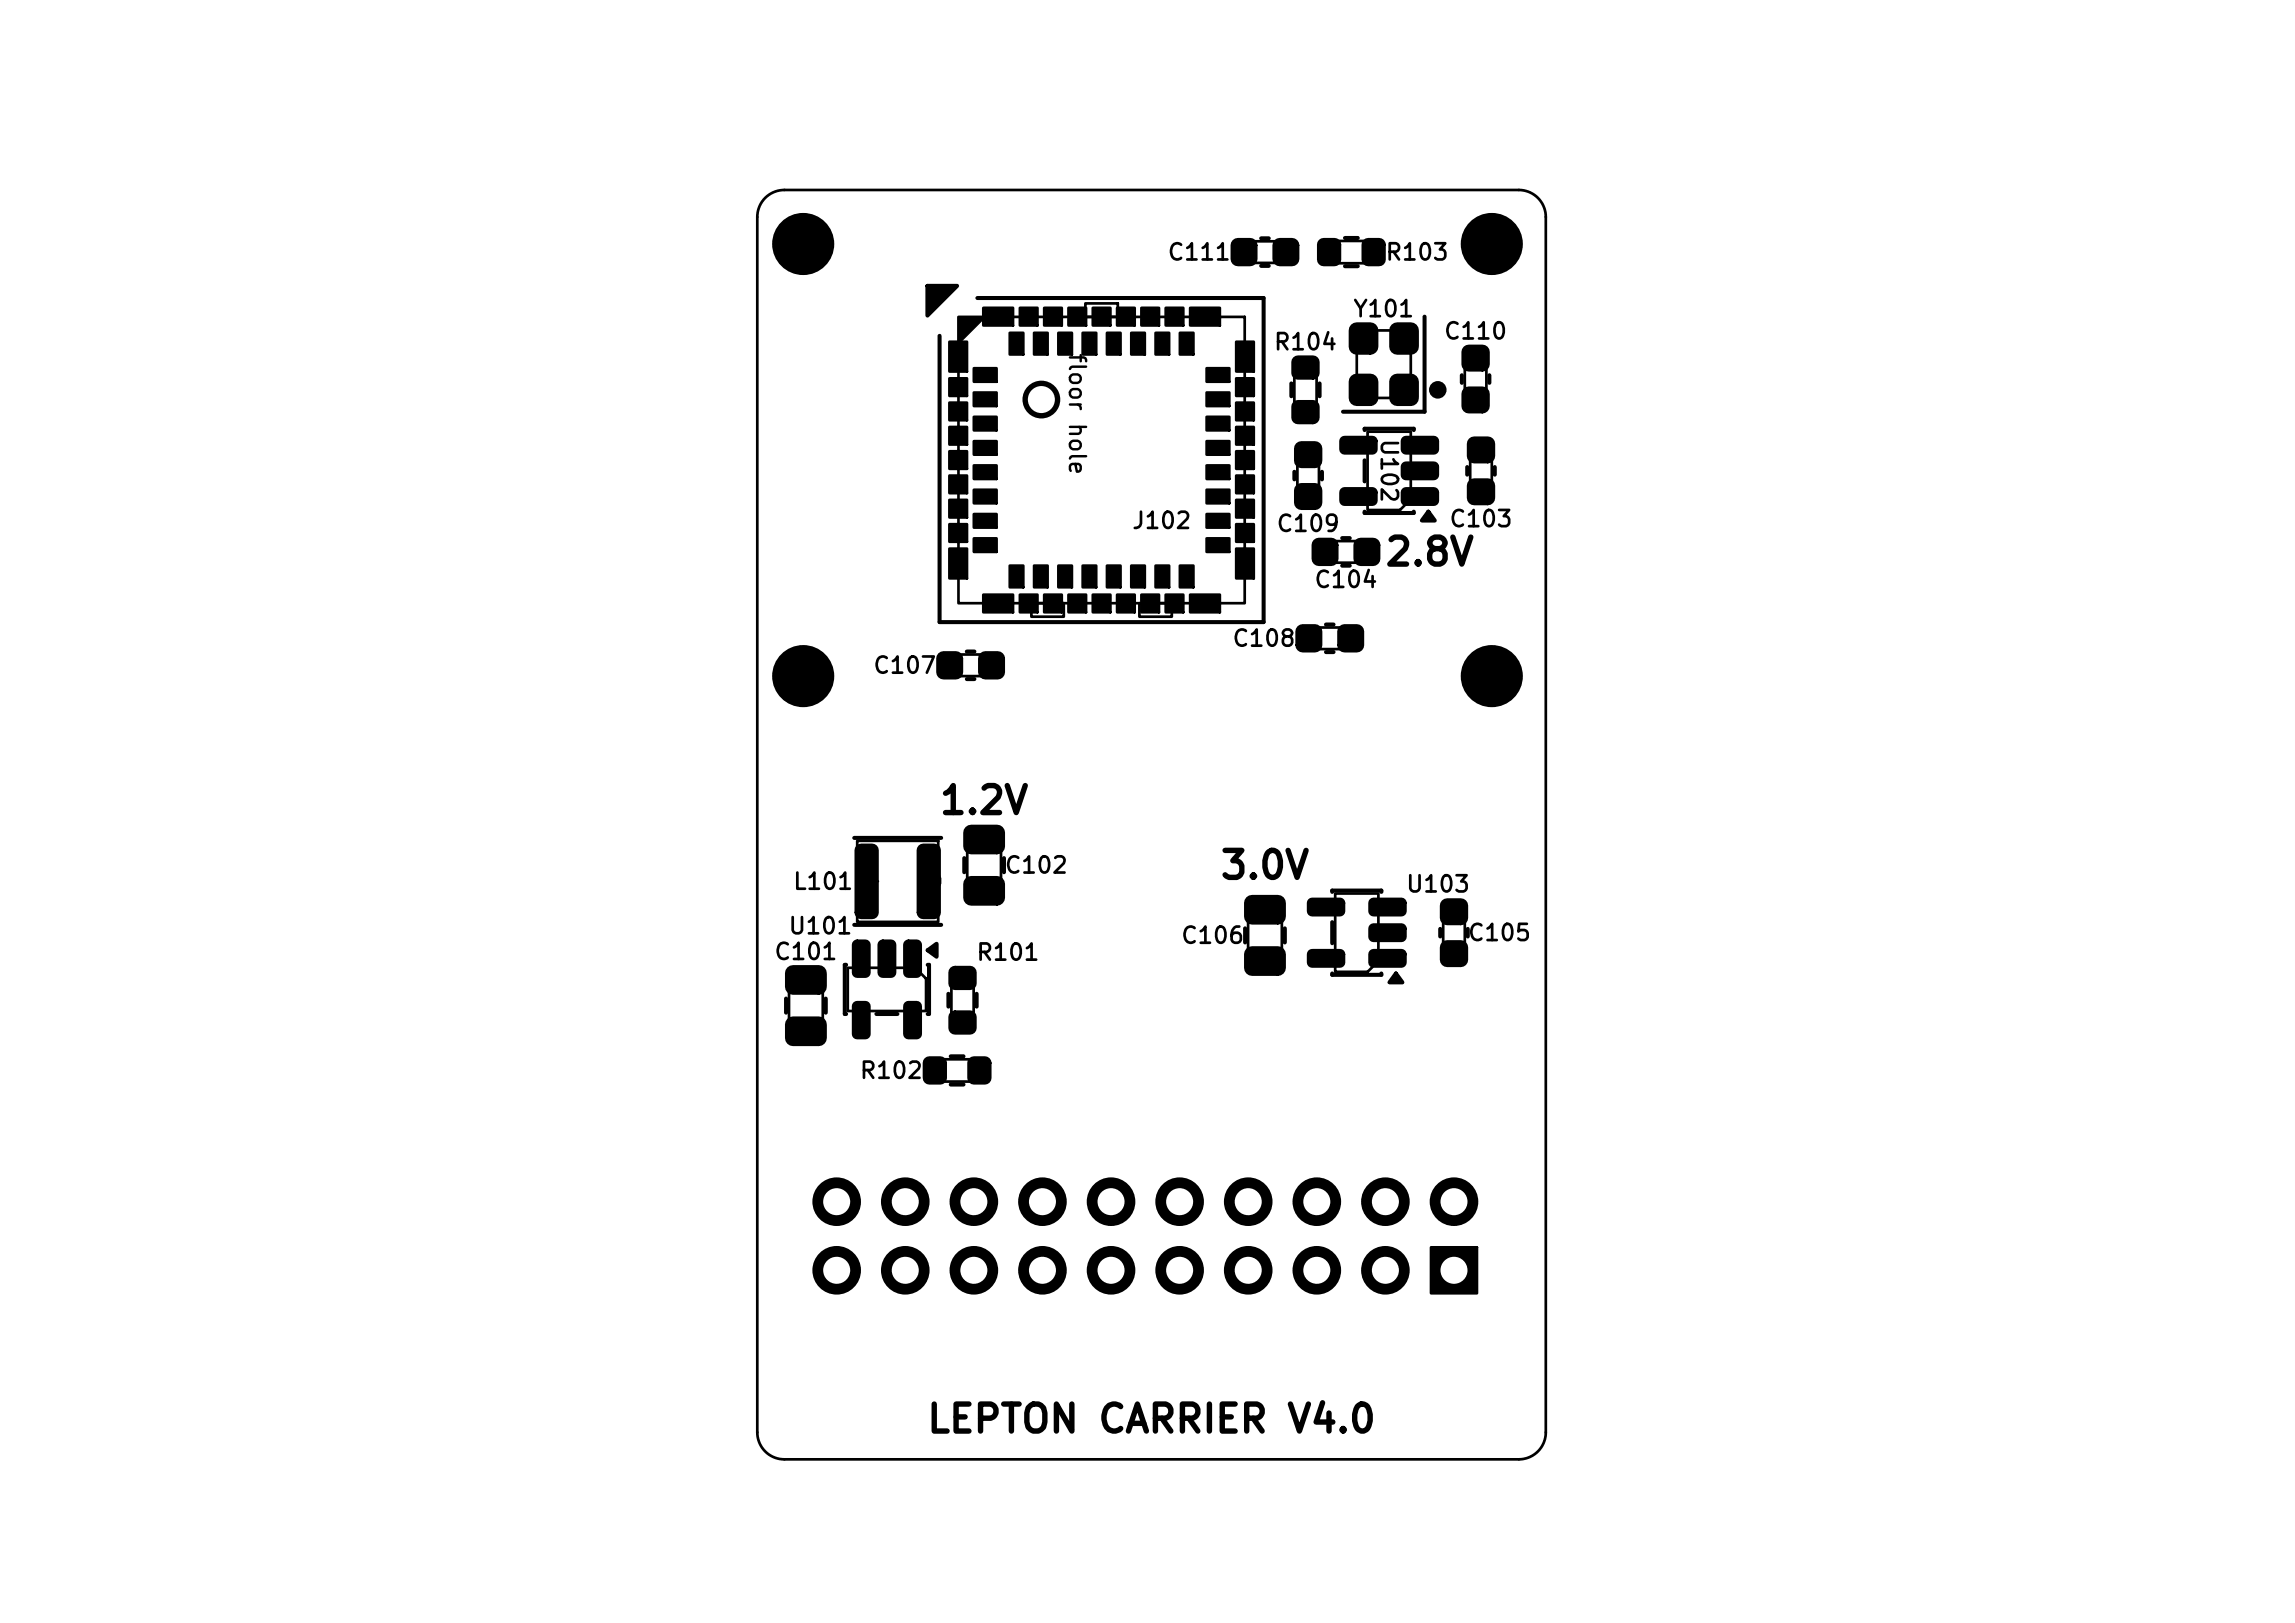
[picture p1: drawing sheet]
<svg xmlns="http://www.w3.org/2000/svg" width="297mm" height="210mm" viewBox="0 0 297 210" stroke-linecap="round" stroke-linejoin="round" font-family="sans-serif">
<defs><g id="words">
<g font-size="3.5">
<text x="179" y="74">2.8V</text>
<text x="121.4" y="106.2">1.2V</text>
<text x="157.7" y="114.6">3.0V</text>
<text x="119.7" y="186.2">LEPTON CARRIER V4.0</text>
</g>
<g font-size="2.8">
<text x="110" y="112.4" transform="rotate(90 110 112.4)">1</text>
<text x="118.1" y="112.4" transform="rotate(90 118.1 112.4)">2</text>
</g>
<g font-size="2.1">
<text x="150.9" y="34.2">C111</text>
<text x="179.1" y="34.2">R103</text>
<text x="175" y="41.5">Y101</text>
<text x="137.8" y="45.5" transform="rotate(90 137.8 45.5)">floor hole</text>
<text x="164.7" y="45.8">R104</text>
<text x="186.7" y="44.4">C110</text>
<text x="178.2" y="56.6" transform="rotate(90 178.2 56.6)">U102</text>
<text x="146.3" y="68.9">J102</text>
<text x="165" y="69.3">C109</text>
<text x="187.4" y="68.7">C103</text>
<text x="169.9" y="76.6">C104</text>
<text x="112.8" y="87.7">C107</text>
<text x="159.3" y="84.2">C108</text>
<text x="129.9" y="113.5">C102</text>
<text x="102.5" y="115.6">L101</text>
<text x="181.8" y="116">U103</text>
<text x="100" y="124.7">C101</text>
<text x="101.9" y="121.4">U101</text>
<text x="126.2" y="124.8">R101</text>
<text x="152.7" y="122.6">C106</text>
<text x="189.8" y="122.3">C105</text>
<text x="111.1" y="140.1">R102</text>
</g>
<g font-size="2">
<text x="106.2" y="157">20</text>
<text x="115.1" y="157">18</text>
<text x="123.9" y="157">16</text>
<text x="132.8" y="157">14</text>
<text x="141.7" y="157">12</text>
<text x="150.6" y="157">10</text>
<text x="160.4" y="157">8</text>
<text x="169.3" y="157">6</text>
<text x="178.1" y="157">4</text>
<text x="187" y="157">2</text>
<text x="106.2" y="165.9">19</text>
<text x="115.1" y="165.9">17</text>
<text x="123.9" y="165.9">15</text>
<text x="132.8" y="165.9">13</text>
<text x="141.7" y="165.9">11</text>
<text x="151.5" y="165.9">9</text>
<text x="160.4" y="165.9">7</text>
<text x="169.3" y="165.9">5</text>
<text x="178.1" y="165.9">3</text>
</g>
</g></defs>
<g fill="#000">
<path d="M159.7 31.2l.5-.2h1.6a.79 .79 0 0 1 .8 .7v1.8a.79 .79 0 0 1-.8 .8h-1.6a.79 .79 0 0 1-.8-.8v-1.8zM165.1 31.2l.5-.2h1.6a.79 .79 0 0 1 .8 .7v1.8a.79 .79 0 0 1-.8 .8h-1.6a.79 .79 0 0 1-.8-.8v-1.8zM170.8 31.2l.5-.2h1.4a.7 .7 0 0 1 .7 .7v1.9a.7 .7 0 0 1-.7 .7h-1.4a.7 .7 0 0 1-.7-.7v-1.9zM176.6 31.2l.5-.2h1.4a.7 .7 0 0 1 .7 .7v1.9a.7 .7 0 0 1-.7 .7h-1.4a.7 .7 0 0 1-.7-.7v-1.9zM120 37h3.9l-3.9 3.8zM122.9 55.2h2.2v2.3h-2.2zM122.9 52.1h2.2v2.3h-2.2zM122.9 49h2.2v2.2h-2.2zM122.9 44.2h2.2v3.9h-2.2zM124 41h3.5l-3.5 3.5zM126 47.6h3v1.8h-3zM126 50.8h3v1.7h-3z"/>
<path d="M126 53.9h3v1.8h-3zM126 57.1h3v1.7h-3zM127.3 39.8h3.8v2.3h-3.8zM130.7 43.1h1.7v2.8h-1.7zM132 39.8h2.3v2.3h-2.3zM133.8 43.1h1.8v2.8h-1.8zM135.1 39.8h2.3v2.3h-2.3zM137 43.1h1.7v2.8h-1.7zM138.3 39.8h2.3v2.3h-2.3zM140.1 43.1h1.8v2.8h-1.8zM141.4 39.8h2.3v2.3h-2.3zM143.3 43.1h1.7v2.8h-1.7z"/>
<path d="M144.6 39.8h2.2v2.3h-2.2zM146.4 43.1h1.8v2.8h-1.8zM147.7 39.8h2.3v2.3h-2.3zM149.5 43.1h1.8v2.8h-1.8zM150.9 39.8h2.2v2.3h-2.2zM152.7 43.1h1.7v2.8h-1.7zM154 39.8h3.9v2.3h-3.9zM156.2 57.1h2.9v1.7h-2.9zM156.2 53.9h2.9v1.8h-2.9zM156.2 50.8h2.9v1.7h-2.9zM156.2 47.6h2.9v1.8h-2.9zM160 55.2h2.3v2.3h-2.3z"/>
<path d="M160 52.1h2.3v2.3h-2.3zM160 49h2.3v2.2h-2.3zM160 44.2h2.3v3.9h-2.3zM167.5 52.1l.5-.2h1.9a.7 .7 0 0 1 .7 .7v1.4a.7 .7 0 0 1-.7 .7h-1.9a.7 .7 0 0 1-.7-.7v-1.4zM167.5 46.4l.5-.2h1.9a.7 .7 0 0 1 .7 .7v1.4a.7 .7 0 0 1-.7 .7h-1.9a.7 .7 0 0 1-.7-.7v-1.4zM175 42.1l.3-.2h.3h1.7a.87 .87 0 0 1 .9 .9v2.1a.87 .87 0 0 1-.9 .8h-1.7a.87 .87 0 0 1-.9-.8v-2.1l.1-.4zM175 48.8l.3-.2 .3-.1h1.7a.87 .87 0 0 1 .9 .9v2.1a.87 .87 0 0 1-.9 .9h-1.7a.87 .87 0 0 1-.9-.9v-2.1l.1-.3zM173.6 56.7l.4-.1h3.6a.52 .52 0 0 1 .5 .5v1a.52 .52 0 0 1-.5 .6h-3.6a.52 .52 0 0 1-.5-.6v-1zM180.2 48.8l.3-.2 .3-.1h1.8a.87 .87 0 0 1 .8 .9v2.1a.87 .87 0 0 1-.8 .9h-1.8a.87 .87 0 0 1-.8-.9v-2.1v-.3zM180.2 42.1l.3-.2h.3h1.8a.87 .87 0 0 1 .8 .9v2.1a.87 .87 0 0 1-.8 .8h-1.8a.87 .87 0 0 1-.8-.8v-2.1v-.4zM181.6 56.7l.4-.1h3.5a.52 .52 0 0 1 .6 .5v1a.52 .52 0 0 1-.6 .6h-3.5a.52 .52 0 0 1-.6-.6v-1zM189.5 50.4l.6-.2h1.7a.79 .79 0 0 1 .8 .8v1.5a.79 .79 0 0 1-.8 .8h-1.7a.79 .79 0 0 1-.8-.8v-1.5z"/>
<path d="M189.5 45l.6-.2h1.7a.79 .79 0 0 1 .8 .8v1.5a.79 .79 0 0 1-.8 .8h-1.7a.79 .79 0 0 1-.8-.8v-1.5zM190.2 56.9l.6-.3h1.7a.79 .79 0 0 1 .8 .8v1.6a.79 .79 0 0 1-.8 .8h-1.7a.79 .79 0 0 1-.8-.8v-1.6zM122.9 71h2.2v3.8h-2.2zM122.9 67.8h2.2v2.3h-2.2zM122.9 64.7h2.2v2.3h-2.2zM122.9 61.5h2.2v2.3h-2.2zM122.9 58.4h2.2v2.3h-2.2zM126 60.2h3v1.8h-3zM126 63.4h3v1.7h-3zM126 66.5h3v1.8h-3zM126 69.7h3v1.7h-3zM127.3 77h3.8v2.2h-3.8z"/>
<path d="M130.7 73.2h1.7v2.8h-1.7zM132 77h2.3v2.2h-2.3zM133.8 73.2h1.8v2.8h-1.8zM135.1 77h2.3v2.2h-2.3zM137 73.2h1.7v2.8h-1.7zM138.3 77h2.3v2.2h-2.3zM140.1 73.2h1.8v2.8h-1.8zM141.4 77h2.3v2.2h-2.3zM143.3 73.2h1.7v2.8h-1.7zM144.6 77h2.2v2.2h-2.2zM146.4 73.2h1.8v2.8h-1.8zM147.7 77h2.3v2.2h-2.3z"/>
<path d="M149.5 73.2h1.8v2.8h-1.8zM150.9 77h2.2v2.2h-2.2zM152.7 73.2h1.7v2.8h-1.7zM154 77h3.9v2.2h-3.9zM156.2 69.7h2.9v1.7h-2.9zM156.2 66.5h2.9v1.8h-2.9zM156.2 63.4h2.9v1.7h-2.9zM156.2 60.2h2.9v1.8h-2.9zM160 71h2.3v3.8h-2.3zM160 67.8h2.3v2.3h-2.3zM160 64.7h2.3v2.3h-2.3zM160 61.5h2.3v2.3h-2.3z"/>
<path d="M160 58.4h2.3v2.3h-2.3zM167.9 62.9l.5-.2h1.8a.79 .79 0 0 1 .8 .8v1.5a.79 .79 0 0 1-.8 .8h-1.8a.79 .79 0 0 1-.8-.8v-1.5zM167.9 57.5l.5-.2h1.8a.79 .79 0 0 1 .8 .7v1.6a.79 .79 0 0 1-.8 .8h-1.8a.79 .79 0 0 1-.8-.8v-1.6zM170.1 70l.6-.2h1.6a.79 .79 0 0 1 .8 .7v1.8a.79 .79 0 0 1-.8 .8h-1.6a.79 .79 0 0 1-.8-.8v-1.8zM173.6 63.4l.4-.2h3.6a.52 .52 0 0 1 .5 .5v1.1a.52 .52 0 0 1-.5 .5h-3.6a.52 .52 0 0 1-.5-.5v-1.1zM175.6 70l.5-.2h1.6a.79 .79 0 0 1 .8 .7v1.8a.79 .79 0 0 1-.8 .8h-1.6a.79 .79 0 0 1-.8-.8v-1.8zM184.8 66.2l.9 1.2h-1.7zM181.6 63.4l.4-.2h3.5a.52 .52 0 0 1 .6 .5v1.1a.52 .52 0 0 1-.6 .5h-3.5a.52 .52 0 0 1-.6-.5v-1.1zM181.6 60l.4-.1h3.5a.52 .52 0 0 1 .6 .5v1.1a.52 .52 0 0 1-.6 .5h-3.5a.52 .52 0 0 1-.6-.5v-1.1zM190.2 62.3l.6-.2h1.7a.79 .79 0 0 1 .8 .7v1.6a.79 .79 0 0 1-.8 .8h-1.7a.79 .79 0 0 1-.8-.8v-1.6zM121.6 84.7l.5-.3h1.6a.79 .79 0 0 1 .8 .8v1.8a.79 .79 0 0 1-.8 .7h-1.6a.79 .79 0 0 1-.8-.7v-1.8zM127 84.7l.5-.3h1.6a.79 .79 0 0 1 .8 .8v1.8a.79 .79 0 0 1-.8 .7h-1.6a.79 .79 0 0 1-.8-.7v-1.8z"/>
<path d="M168 81.2l.6-.3h1.6a.79 .79 0 0 1 .8 .8v1.8a.79 .79 0 0 1-.8 .8h-1.6a.79 .79 0 0 1-.8-.8v-1.8zM173.5 81.2l.5-.3h1.6a.79 .79 0 0 1 .8 .8v1.8a.79 .79 0 0 1-.8 .8h-1.6a.79 .79 0 0 1-.8-.8v-1.8zM111 109.5l.5-.2h1.4a.7 .7 0 0 1 .7 .7v8.1a.7 .7 0 0 1-.7 .7h-1.4a.7 .7 0 0 1-.7-.7v-8.1zM119 109.5l.5-.2h1.4a.7 .7 0 0 1 .7 .7v8.1a.7 .7 0 0 1-.7 .7h-1.4a.7 .7 0 0 1-.7-.7v-8.1zM125.1 113.8l.3-.2 .3-.1h3.3a.87 .87 0 0 1 .9 .9v1.7a.87 .87 0 0 1-.9 .9h-3.3a.87 .87 0 0 1-.9-.9v-1.7l.1-.3zM125.1 107.1l.3-.2h.3h3.3a.87 .87 0 0 1 .9 .9v1.7a.87 .87 0 0 1-.9 .9h-3.3a.87 .87 0 0 1-.9-.9v-1.7l.1-.4zM161.4 116.2l.3-.2h.3h3.4a.87 .87 0 0 1 .8 .8v1.8a.87 .87 0 0 1-.8 .9h-3.4a.87 .87 0 0 1-.8-.9v-1.8v-.3zM169.4 116.5l.4-.2h3.6a.52 .52 0 0 1 .5 .5v1.1a.52 .52 0 0 1-.5 .5h-3.6a.52 .52 0 0 1-.5-.5v-1.1zM177.4 116.5l.4-.2h3.6a.52 .52 0 0 1 .5 .5v1.1a.52 .52 0 0 1-.5 .5h-3.6a.52 .52 0 0 1-.6-.5v-1.1zM186.7 116.6l.6-.2h1.7a.79 .79 0 0 1 .8 .8v1.6a.79 .79 0 0 1-.8 .8h-1.7a.79 .79 0 0 1-.8-.8v-1.6zM102 131.9l.3-.1 .3-.1h3.4a.87 .87 0 0 1 .8 .9v1.7a.87 .87 0 0 1-.8 .9h-3.4a.87 .87 0 0 1-.8-.9v-1.7v-.4zM102 125.3l.3-.2h.3h3.4a.87 .87 0 0 1 .8 .8v1.8a.87 .87 0 0 1-.8 .8h-3.4a.87 .87 0 0 1-.8-.8v-1.8v-.3z"/>
<path d="M110.6 121.9l.3-.2h1.1a.52 .52 0 0 1 .5 .6v3.5a.52 .52 0 0 1-.5 .6h-1.1a.52 .52 0 0 1-.5-.6v-3.5zM110.6 129.8l.3-.1h1.1a.52 .52 0 0 1 .5 .5v3.6a.52 .52 0 0 1-.5 .5h-1.1a.52 .52 0 0 1-.5-.5v-3.6zM113.9 121.9l.4-.2h1a.52 .52 0 0 1 .5 .6v3.5a.52 .52 0 0 1-.5 .6h-1a.52 .52 0 0 1-.6-.6v-3.5zM117.2 121.9l.4-.2h1a.52 .52 0 0 1 .5 .6v3.5a.52 .52 0 0 1-.5 .6h-1a.52 .52 0 0 1-.6-.6v-3.5zM117.2 129.8l.4-.1h1a.52 .52 0 0 1 .5 .5v3.6a.52 .52 0 0 1-.5 .5h-1a.52 .52 0 0 1-.6-.5v-3.6zM120.1 123l1.1-.9v1.7zM119.8 137.1l.5-.3h1.4a.7 .7 0 0 1 .7 .7v2a.7 .7 0 0 1-.7 .7h-1.4a.7 .7 0 0 1-.7-.7v-2zM123.1 125.3l.5-.2h1.9a.7 .7 0 0 1 .7 .7v1.4a.7 .7 0 0 1-.7 .7h-1.9a.7 .7 0 0 1-.7-.7v-1.4zM123.1 131.1l.5-.2h1.9a.7 .7 0 0 1 .7 .7v1.4a.7 .7 0 0 1-.7 .7h-1.9a.7 .7 0 0 1-.7-.7v-1.4zM125.6 137.1l.4-.3h1.4a.7 .7 0 0 1 .7 .7v2a.7 .7 0 0 1-.7 .7h-1.4a.7 .7 0 0 1-.7-.7v-2zM161.4 122.9l.3-.2 .3-.1h3.4a.87 .87 0 0 1 .8 .9v1.7a.87 .87 0 0 1-.8 .9h-3.4a.87 .87 0 0 1-.8-.9v-1.7v-.4zM169.4 123.1l.4-.1h3.6a.52 .52 0 0 1 .5 .5v1a.52 .52 0 0 1-.5 .6h-3.6a.52 .52 0 0 1-.5-.6v-1z"/>
<path d="M180.7 126l.8 1.1h-1.7zM177.4 123.1l.4-.1h3.6a.52 .52 0 0 1 .5 .5v1a.52 .52 0 0 1-.5 .6h-3.6a.52 .52 0 0 1-.6-.6v-1zM177.4 119.8l.4-.2h3.6a.52 .52 0 0 1 .5 .6v1a.52 .52 0 0 1-.5 .5h-3.6a.52 .52 0 0 1-.6-.5v-1zM186.7 122.1l.6-.3h1.7a.79 .79 0 0 1 .8 .8v1.6a.79 .79 0 0 1-.8 .8h-1.7a.79 .79 0 0 1-.8-.8v-1.6zM185.2 161.4h5.9v5.9h-5.9z"/>
<circle cx="103.9" cy="31.6" r="3.8"/>
<circle cx="193.1" cy="31.6" r="3.8"/>
<circle cx="186.1" cy="50.4" r=".87"/>
<circle cx="186.1" cy="50.4" r="1.14"/>
<circle cx="103.9" cy="87.5" r="3.8"/>
<circle cx="193.1" cy="87.5" r="3.8"/>
<circle cx="108.3" cy="155.5" r="2.97"/>
<circle cx="117.2" cy="155.5" r="2.97"/>
<circle cx="126" cy="155.5" r="2.97"/>
<circle cx="134.9" cy="155.5" r="2.97"/>
<circle cx="143.8" cy="155.5" r="2.97"/>
<circle cx="152.7" cy="155.5" r="2.97"/>
<circle cx="161.5" cy="155.5" r="2.97"/>
<circle cx="170.4" cy="155.5" r="2.97"/>
<circle cx="179.3" cy="155.5" r="2.97"/>
<circle cx="188.2" cy="155.5" r="2.97"/>
<circle cx="108.3" cy="164.4" r="2.97"/>
<circle cx="117.2" cy="164.4" r="2.97"/>
<circle cx="126" cy="164.4" r="2.97"/>
<circle cx="134.9" cy="164.4" r="2.97"/>
<circle cx="143.8" cy="164.4" r="2.97"/>
<circle cx="152.7" cy="164.4" r="2.97"/>
<circle cx="161.5" cy="164.4" r="2.97"/>
<circle cx="170.4" cy="164.4" r="2.97"/>
<circle cx="179.3" cy="164.4" r="2.97"/>
</g>
<g fill="none" stroke="#000" stroke-width=".35">
<path d="M99 25.6a3.5 3.5 0 0 1 2.5-1h95.1a3.5 3.5 0 0 1 3.4 3.5v157.2a3.5 3.5 0 0 1-3.4 3.5h-95.1a3.5 3.5 0 0 1-3.5-3.5v-157.2a3.5 3.5 0 0 1 1-2.5zM127.3 39.8h3.8v2.3h-3.8zM132 39.8h2.3v2.3h-2.3zM135.1 39.8h2.3v2.3h-2.3zM138.3 39.8h2.3v2.3h-2.3zM140.5 39.3h4.2v1.7h-4.2zM141.4 39.8h2.3v2.3h-2.3zM144.6 39.8h2.2v2.3h-2.2zM147.7 39.8h2.3v2.3h-2.3zM150.9 39.8h2.2v2.3h-2.2zM154 39.8h3.9v2.3h-3.9zM159.7 31.2l.5-.2h1.6a.79 .79 0 0 1 .8 .7v1.8a.79 .79 0 0 1-.8 .8h-1.6a.79 .79 0 0 1-.8-.8v-1.8z"/>
<path d="M160.9 31.2h5.6v2.8h-5.6zM165.1 31.2l.5-.2h1.6a.79 .79 0 0 1 .8 .7v1.8a.79 .79 0 0 1-.8 .8h-1.6a.79 .79 0 0 1-.8-.8v-1.8zM170.8 31.2l.5-.2h1.4a.7 .7 0 0 1 .7 .7v1.9a.7 .7 0 0 1-.7 .7h-1.4a.7 .7 0 0 1-.7-.7v-1.9zM172.1 31.2h5.6v2.9h-5.6zM176.6 31.2l.5-.2h1.4a.7 .7 0 0 1 .7 .7v1.9a.7 .7 0 0 1-.7 .7h-1.4a.7 .7 0 0 1-.7-.7v-1.9zM122.9 58.4h2.2v2.3h-2.2zM122.9 55.2h2.2v2.3h-2.2zM122.9 52.1h2.2v2.3h-2.2zM122.9 49h2.2v2.2h-2.2zM122.9 44.2h2.2v3.9h-2.2zM124 41h37.1v37.1h-37.1zM126 47.6h3v1.8h-3z"/>
<path d="M126 50.8h3v1.7h-3zM126 53.9h3v1.8h-3zM126 57.1h3v1.7h-3zM130.7 43.1h1.7v2.8h-1.7zM133.8 43.1h1.8v2.8h-1.8zM137 43.1h1.7v2.8h-1.7zM140.1 43.1h1.8v2.8h-1.8zM143.3 43.1h1.7v2.8h-1.7zM146.4 43.1h1.8v2.8h-1.8zM149.5 43.1h1.8v2.8h-1.8zM152.7 43.1h1.7v2.8h-1.7zM156.2 57.1h2.9v1.7h-2.9z"/>
<path d="M156.2 53.9h2.9v1.8h-2.9zM156.2 50.8h2.9v1.7h-2.9zM156.2 47.6h2.9v1.8h-2.9zM160 58.4h2.3v2.3h-2.3zM160 55.2h2.3v2.3h-2.3zM160 52.1h2.3v2.3h-2.3zM160 49h2.3v2.2h-2.3zM160 44.2h2.3v3.9h-2.3zM167.5 52.1l.5-.2h1.9a.7 .7 0 0 1 .7 .7v1.4a.7 .7 0 0 1-.7 .7h-1.9a.7 .7 0 0 1-.7-.7v-1.4zM167.5 46.4l.5-.2h1.9a.7 .7 0 0 1 .7 .7v1.4a.7 .7 0 0 1-.7 .7h-1.9a.7 .7 0 0 1-.7-.7v-1.4zM167.5 47.6h2.9v5.6h-2.9zM167.9 57.5l.5-.2h1.8a.79 .79 0 0 1 .8 .7v1.6a.79 .79 0 0 1-.8 .8h-1.8a.79 .79 0 0 1-.8-.8v-1.6z"/>
<path d="M167.9 58.7h2.8v5.6h-2.8zM173.6 56.7l.4-.1h3.6a.52 .52 0 0 1 .5 .5v1a.52 .52 0 0 1-.5 .6h-3.6a.52 .52 0 0 1-.5-.6v-1zM175 42.1l.3-.2h.3h1.7a.87 .87 0 0 1 .9 .9v2.1a.87 .87 0 0 1-.9 .8h-1.7a.87 .87 0 0 1-.9-.8v-2.1l.1-.4zM175 48.8l.3-.2 .3-.1h1.7a.87 .87 0 0 1 .9 .9v2.1a.87 .87 0 0 1-.9 .9h-1.7a.87 .87 0 0 1-.9-.9v-2.1l.1-.3zM175.6 42.8h7v6.9l-1.8 1.8h-5.2zM177 55.9h5.6v8.7l-1.4 1.4h-4.2zM180.2 48.8l.3-.2 .3-.1h1.8a.87 .87 0 0 1 .8 .9v2.1a.87 .87 0 0 1-.8 .9h-1.8a.87 .87 0 0 1-.8-.9v-2.1v-.3zM180.2 42.1l.3-.2h.3h1.8a.87 .87 0 0 1 .8 .9v2.1a.87 .87 0 0 1-.8 .8h-1.8a.87 .87 0 0 1-.8-.8v-2.1v-.4zM181.6 56.7l.4-.1h3.5a.52 .52 0 0 1 .6 .5v1a.52 .52 0 0 1-.6 .6h-3.5a.52 .52 0 0 1-.6-.6v-1zM189.5 50.4l.6-.2h1.7a.79 .79 0 0 1 .8 .8v1.5a.79 .79 0 0 1-.8 .8h-1.7a.79 .79 0 0 1-.8-.8v-1.5zM189.5 45l.6-.2h1.7a.79 .79 0 0 1 .8 .8v1.5a.79 .79 0 0 1-.8 .8h-1.7a.79 .79 0 0 1-.8-.8v-1.5zM189.6 46.2h2.8v5.6h-2.8z"/>
<path d="M190.2 56.9l.6-.3h1.7a.79 .79 0 0 1 .8 .8v1.6a.79 .79 0 0 1-.8 .8h-1.7a.79 .79 0 0 1-.8-.8v-1.6zM190.3 58.1h2.8v5.6h-2.8zM122.9 71h2.2v3.8h-2.2zM122.9 67.8h2.2v2.3h-2.2zM122.9 64.7h2.2v2.3h-2.2zM122.9 61.5h2.2v2.3h-2.2zM126 60.2h3v1.8h-3zM126 63.4h3v1.7h-3zM126 66.5h3v1.8h-3zM126 69.7h3v1.7h-3zM127.3 77h3.8v2.2h-3.8zM130.7 73.2h1.7v2.8h-1.7z"/>
<path d="M132 77h2.3v2.2h-2.3zM133.5 78.1h4.2v1.7h-4.2zM133.8 73.2h1.8v2.8h-1.8zM135.1 77h2.3v2.2h-2.3zM137 73.2h1.7v2.8h-1.7zM138.3 77h2.3v2.2h-2.3zM140.1 73.2h1.8v2.8h-1.8zM141.4 77h2.3v2.2h-2.3zM143.3 73.2h1.7v2.8h-1.7zM144.6 77h2.2v2.2h-2.2zM146.4 73.2h1.8v2.8h-1.8zM147.5 78.1h4.1v1.7h-4.1z"/>
<path d="M147.7 77h2.3v2.2h-2.3zM149.5 73.2h1.8v2.8h-1.8zM150.9 77h2.2v2.2h-2.2zM152.7 73.2h1.7v2.8h-1.7zM154 77h3.9v2.2h-3.9zM156.2 69.7h2.9v1.7h-2.9zM156.2 66.5h2.9v1.8h-2.9zM156.2 63.4h2.9v1.7h-2.9zM156.2 60.2h2.9v1.8h-2.9zM160 71h2.3v3.8h-2.3zM160 67.8h2.3v2.3h-2.3zM160 64.7h2.3v2.3h-2.3z"/>
<path d="M160 61.5h2.3v2.3h-2.3zM167.9 62.9l.5-.2h1.8a.79 .79 0 0 1 .8 .8v1.5a.79 .79 0 0 1-.8 .8h-1.8a.79 .79 0 0 1-.8-.8v-1.5zM170.1 70l.6-.2h1.6a.79 .79 0 0 1 .8 .7v1.8a.79 .79 0 0 1-.8 .8h-1.6a.79 .79 0 0 1-.8-.8v-1.8zM171.4 70h5.6v2.8h-5.6zM173.6 63.4l.4-.2h3.6a.52 .52 0 0 1 .5 .5v1.1a.52 .52 0 0 1-.5 .5h-3.6a.52 .52 0 0 1-.5-.5v-1.1zM175.6 70l.5-.2h1.6a.79 .79 0 0 1 .8 .7v1.8a.79 .79 0 0 1-.8 .8h-1.6a.79 .79 0 0 1-.8-.8v-1.8zM181.6 63.4l.4-.2h3.5a.52 .52 0 0 1 .6 .5v1.1a.52 .52 0 0 1-.6 .5h-3.5a.52 .52 0 0 1-.6-.5v-1.1zM181.6 60l.4-.1h3.5a.52 .52 0 0 1 .6 .5v1.1a.52 .52 0 0 1-.6 .5h-3.5a.52 .52 0 0 1-.6-.5v-1.1zM190.2 62.3l.6-.2h1.7a.79 .79 0 0 1 .8 .7v1.6a.79 .79 0 0 1-.8 .8h-1.7a.79 .79 0 0 1-.8-.8v-1.6zM121.6 84.7l.5-.3h1.6a.79 .79 0 0 1 .8 .8v1.8a.79 .79 0 0 1-.8 .7h-1.6a.79 .79 0 0 1-.8-.7v-1.8zM122.8 84.7h5.6v2.8h-5.6zM127 84.7l.5-.3h1.6a.79 .79 0 0 1 .8 .8v1.8a.79 .79 0 0 1-.8 .7h-1.6a.79 .79 0 0 1-.8-.7v-1.8z"/>
<path d="M168 81.2l.6-.3h1.6a.79 .79 0 0 1 .8 .8v1.8a.79 .79 0 0 1-.8 .8h-1.6a.79 .79 0 0 1-.8-.8v-1.8zM169.3 81.2h5.6v2.8h-5.6zM173.5 81.2l.5-.3h1.6a.79 .79 0 0 1 .8 .8v1.8a.79 .79 0 0 1-.8 .8h-1.6a.79 .79 0 0 1-.8-.8v-1.8zM110.9 108.8h10.5v10.5h-10.5zM111 109.5l.5-.2h1.4a.7 .7 0 0 1 .7 .7v8.1a.7 .7 0 0 1-.7 .7h-1.4a.7 .7 0 0 1-.7-.7v-8.1zM119 109.5l.5-.2h1.4a.7 .7 0 0 1 .7 .7v8.1a.7 .7 0 0 1-.7 .7h-1.4a.7 .7 0 0 1-.7-.7v-8.1zM125.1 113.8l.3-.2 .3-.1h3.3a.87 .87 0 0 1 .9 .9v1.7a.87 .87 0 0 1-.9 .9h-3.3a.87 .87 0 0 1-.9-.9v-1.7l.1-.3zM125.1 107.1l.3-.2h.3h3.3a.87 .87 0 0 1 .9 .9v1.7a.87 .87 0 0 1-.9 .9h-3.3a.87 .87 0 0 1-.9-.9v-1.7l.1-.4zM125.2 108.5h4.3v6.9h-4.3zM161.4 116.2l.3-.2h.3h3.4a.87 .87 0 0 1 .8 .8v1.8a.87 .87 0 0 1-.8 .9h-3.4a.87 .87 0 0 1-.8-.9v-1.8v-.3zM161.5 117.5h4.4v7h-4.4zM169.4 116.5l.4-.2h3.6a.52 .52 0 0 1 .5 .5v1.1a.52 .52 0 0 1-.5 .5h-3.6a.52 .52 0 0 1-.5-.5v-1.1z"/>
<path d="M172.8 115.6h5.6v8.8l-1.4 1.4h-4.2zM177.4 119.8l.4-.2h3.6a.52 .52 0 0 1 .5 .6v1a.52 .52 0 0 1-.5 .5h-3.6a.52 .52 0 0 1-.6-.5v-1zM177.4 116.5l.4-.2h3.6a.52 .52 0 0 1 .5 .5v1.1a.52 .52 0 0 1-.5 .5h-3.6a.52 .52 0 0 1-.6-.5v-1.1zM186.7 116.6l.6-.2h1.7a.79 .79 0 0 1 .8 .8v1.6a.79 .79 0 0 1-.8 .8h-1.7a.79 .79 0 0 1-.8-.8v-1.6zM186.8 117.9h2.8v5.6h-2.8zM102 131.9l.3-.1 .3-.1h3.4a.87 .87 0 0 1 .8 .9v1.7a.87 .87 0 0 1-.8 .9h-3.4a.87 .87 0 0 1-.8-.9v-1.7v-.4zM102 125.3l.3-.2h.3h3.4a.87 .87 0 0 1 .8 .8v1.8a.87 .87 0 0 1-.8 .8h-3.4a.87 .87 0 0 1-.8-.8v-1.8v-.3zM102.1 126.6h4.4v7h-4.4zM109.7 125.2h8.7l1.4 1.4v4.2h-10.1zM110.6 121.9l.3-.2h1.1a.52 .52 0 0 1 .5 .6v3.5a.52 .52 0 0 1-.5 .6h-1.1a.52 .52 0 0 1-.5-.6v-3.5zM110.6 129.8l.3-.1h1.1a.52 .52 0 0 1 .5 .5v3.6a.52 .52 0 0 1-.5 .5h-1.1a.52 .52 0 0 1-.5-.5v-3.6zM113.9 121.9l.4-.2h1a.52 .52 0 0 1 .5 .6v3.5a.52 .52 0 0 1-.5 .6h-1a.52 .52 0 0 1-.6-.6v-3.5z"/>
<path d="M117.2 121.9l.4-.2h1a.52 .52 0 0 1 .5 .6v3.5a.52 .52 0 0 1-.5 .6h-1a.52 .52 0 0 1-.6-.6v-3.5zM117.2 129.8l.4-.1h1a.52 .52 0 0 1 .5 .5v3.6a.52 .52 0 0 1-.5 .5h-1a.52 .52 0 0 1-.6-.5v-3.6zM119.8 137.1l.5-.3h1.4a.7 .7 0 0 1 .7 .7v2a.7 .7 0 0 1-.7 .7h-1.4a.7 .7 0 0 1-.7-.7v-2zM121.1 137.1h5.6v2.9h-5.6zM123.1 125.3l.5-.2h1.9a.7 .7 0 0 1 .7 .7v1.4a.7 .7 0 0 1-.7 .7h-1.9a.7 .7 0 0 1-.7-.7v-1.4zM123.1 131.1l.5-.2h1.9a.7 .7 0 0 1 .7 .7v1.4a.7 .7 0 0 1-.7 .7h-1.9a.7 .7 0 0 1-.7-.7v-1.4zM123.1 126.6h2.9v5.6h-2.9zM125.6 137.1l.4-.3h1.4a.7 .7 0 0 1 .7 .7v2a.7 .7 0 0 1-.7 .7h-1.4a.7 .7 0 0 1-.7-.7v-2zM161.4 122.9l.3-.2 .3-.1h3.4a.87 .87 0 0 1 .8 .9v1.7a.87 .87 0 0 1-.8 .9h-3.4a.87 .87 0 0 1-.8-.9v-1.7v-.4zM169.4 123.1l.4-.1h3.6a.52 .52 0 0 1 .5 .5v1a.52 .52 0 0 1-.5 .6h-3.6a.52 .52 0 0 1-.5-.6v-1zM177.4 123.1l.4-.1h3.6a.52 .52 0 0 1 .5 .5v1a.52 .52 0 0 1-.5 .6h-3.6a.52 .52 0 0 1-.6-.6v-1zM186.7 122.1l.6-.3h1.7a.79 .79 0 0 1 .8 .8v1.6a.79 .79 0 0 1-.8 .8h-1.7a.79 .79 0 0 1-.8-.8v-1.6z"/>
<path d="M185.2 161.4h5.9v5.9h-5.9z"/>
<circle cx="103.9" cy="31.6" r="3.8"/>
<circle cx="193.1" cy="31.6" r="3.8"/>
<circle cx="134.8" cy="51.7" r="2.1"/>
<circle cx="103.9" cy="87.5" r="3.8"/>
<circle cx="193.1" cy="87.5" r="3.8"/>
<circle cx="108.3" cy="155.5" r="2.97"/>
<circle cx="117.2" cy="155.5" r="2.97"/>
<circle cx="126" cy="155.5" r="2.97"/>
<circle cx="134.9" cy="155.5" r="2.97"/>
<circle cx="143.8" cy="155.5" r="2.97"/>
<circle cx="152.7" cy="155.5" r="2.97"/>
<circle cx="161.5" cy="155.5" r="2.97"/>
<circle cx="170.4" cy="155.5" r="2.97"/>
<circle cx="179.3" cy="155.5" r="2.97"/>
<circle cx="188.2" cy="155.5" r="2.97"/>
<circle cx="108.3" cy="164.4" r="2.97"/>
<circle cx="117.2" cy="164.4" r="2.97"/>
<circle cx="126" cy="164.4" r="2.97"/>
<circle cx="134.9" cy="164.4" r="2.97"/>
<circle cx="143.8" cy="164.4" r="2.97"/>
<circle cx="152.7" cy="164.4" r="2.97"/>
<circle cx="161.5" cy="164.4" r="2.97"/>
<circle cx="170.4" cy="164.4" r="2.97"/>
<circle cx="179.3" cy="164.4" r="2.97"/>
</g>
<path d="M124 41h3.5l-3.5 3.5z" fill="none" stroke="#000" stroke-width=".17"/>
<g fill="none" stroke="#000" stroke-width=".52">
<path d="M120 37h3.9l-3.9 3.8zM126.5 38.6h37v41.9h-41.9v-37M163.2 30.8h1M163.2 34.4h1M174.1 30.8h1.6M174.1 34.4h1.6M167.1 49.6v1.7M170.8 49.6v1.7M176.6 55.7v-.2h6.4v.2M176.6 59.6v2.7M184.4 41v12.3h-10.6M189.2 48.6v.9"/>
<path d="M192.7 48.6v.9M167.5 61v1M171.1 61v1M173.7 69.6h1M173.7 73.2h1M176.6 66.2v.2h6.4v-.2M184.8 66.2l.9 1.2h-1.7zM189.9 60.4v1M193.4 60.4v1M125.1 84.3h1M125.1 87.9h1M171.6 80.8h1"/>
<path d="M171.6 84.4h1M110.5 119.7h11.3M110.5 108.4h11.3M124.8 111v1.9M129.9 111v1.9M172.4 115.4v-.2h6.4v.2M172.4 119.3v2.7M101.7 129.2v1.8M106.9 129.2v1.8M109.5 124.8h-.2v6.4h.2M113.4 131.2h2.7M120.1 124.8h.1v6.4h-.1"/>
<path d="M120.1 123l1.1-.9v1.7zM122.7 128.6v1.7M123 136.7h1.7M126.4 128.6v1.7M161.1 120.1v1.8M166.3 120.1v1.8M172.4 126v.1h6.4v-.1M180.7 126l.8 1.1h-1.7zM186.4 120.2v1M189.9 120.2v1M123 140.3h1.7"/>
</g>
<circle cx="134.8" cy="51.7" r="2.1" fill="none" stroke="#000" stroke-width=".7"/>
<g fill="#fff">
<circle cx="188.2" cy="164.4" r="1.75"/>
<circle cx="188.2" cy="155.5" r="1.75"/>
<circle cx="179.3" cy="164.4" r="1.75"/>
<circle cx="179.3" cy="155.5" r="1.75"/>
<circle cx="170.4" cy="164.4" r="1.75"/>
<circle cx="170.4" cy="155.5" r="1.75"/>
<circle cx="161.5" cy="164.4" r="1.75"/>
<circle cx="161.5" cy="155.5" r="1.75"/>
<circle cx="152.7" cy="164.4" r="1.75"/>
<circle cx="152.7" cy="155.5" r="1.75"/>
<circle cx="143.8" cy="164.4" r="1.75"/>
<circle cx="143.8" cy="155.5" r="1.75"/>
<circle cx="134.9" cy="164.4" r="1.75"/>
<circle cx="134.9" cy="155.5" r="1.75"/>
<circle cx="126" cy="164.4" r="1.75"/>
<circle cx="126" cy="155.5" r="1.75"/>
<circle cx="117.2" cy="164.4" r="1.75"/>
<circle cx="117.2" cy="155.5" r="1.75"/>
<circle cx="108.3" cy="164.4" r="1.75"/>
<circle cx="108.3" cy="155.5" r="1.75"/>
</g>
<g fill="#000">
<circle cx="103.9" cy="31.6" r="3.8"/>
<circle cx="193.1" cy="31.6" r="3.8"/>
<circle cx="103.9" cy="87.5" r="3.8"/>
</g>
<use href="#words"/>
</svg>
